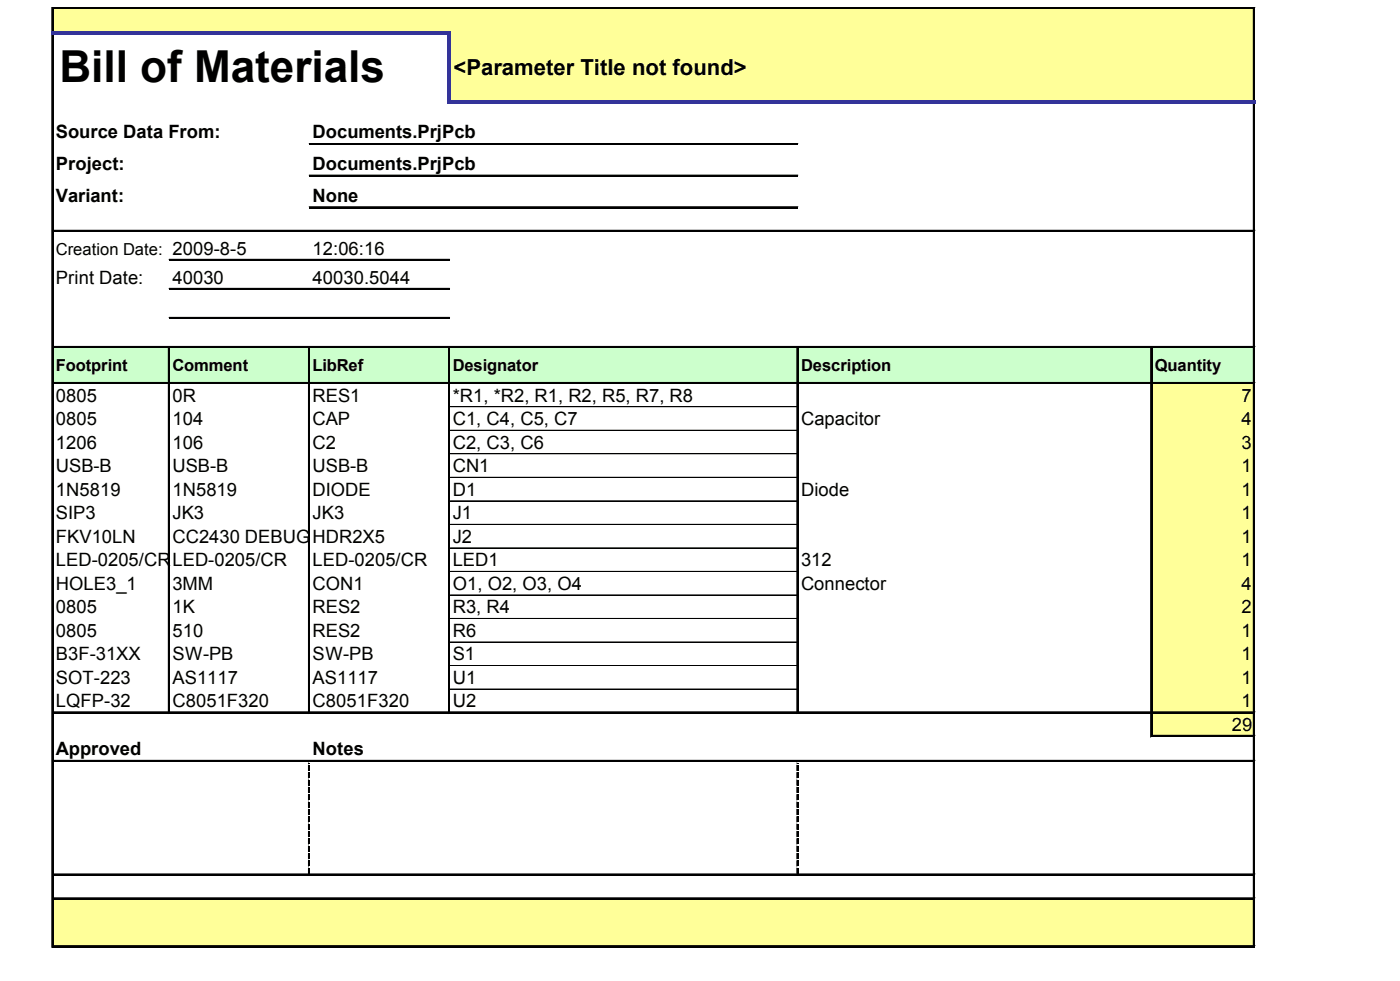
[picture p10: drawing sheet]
<svg xmlns="http://www.w3.org/2000/svg" width="291mm" height="204mm" viewBox="0 0 291 204" stroke-linecap="round" stroke-linejoin="round" font-family="sans-serif">
<defs><g id="words">
<text font-size="9.2" x="12.4" y="17.1">Bill of Materials</text>
<text font-size="4.6" x="94.3" y="15.5">&lt;Parameter Title not found&gt;</text>
<g font-size="3.8">
<text x="11.6" y="28.8">Source Data From:</text>
<text x="65" y="28.8">Documents.PrjPcb</text>
<text x="11.6" y="35.4">Project:</text>
<text x="65" y="35.4">Documents.PrjPcb</text>
<text x="11.6" y="41.9">Variant:</text>
<text x="65" y="41.9">None</text>
<text x="65" y="52.9">12:06:16</text>
<text x="11.6" y="59">Print Date:</text>
<text x="35.9" y="59">40030</text>
<text x="65" y="59">40030.5044</text>
<text x="11.6" y="83.5">0805</text>
<text x="35.9" y="83.5">0R</text>
<text x="65" y="83.5">RES1</text>
<text x="94.1" y="83.5">*R1, *R2, R1, R2, R5, R7, R8</text>
<text x="258.1" y="83.5">7</text>
<text x="11.6" y="88.4">0805</text>
<text x="35.9" y="88.4">104</text>
<text x="65" y="88.4">CAP</text>
<text x="94.1" y="88.4">C1, C4, C5, C7</text>
<text x="166.5" y="88.4">Capacitor</text>
<text x="258.1" y="88.4">4</text>
<text x="11.6" y="93.3">1206</text>
<text x="35.9" y="93.3">106</text>
<text x="65" y="93.3">C2</text>
<text x="94.1" y="93.3">C2, C3, C6</text>
<text x="258.1" y="93.3">3</text>
<text x="11.6" y="98.2">USB-B</text>
<text x="35.9" y="98.2">USB-B</text>
<text x="65" y="98.2">USB-B</text>
<text x="94.1" y="98.2">CN1</text>
<text x="258.1" y="98.2">1</text>
<text x="11.6" y="103">1N5819</text>
<text x="11.6" y="107.9">SIP3</text>
<text x="35.9" y="103">1N5819</text>
<text x="35.9" y="107.9">JK3</text>
<text x="65" y="103">DIODE</text>
<text x="65" y="107.9">JK3</text>
<text x="94.1" y="103">D1</text>
<text x="94.1" y="107.9">J1</text>
<text x="166.5" y="103">Diode</text>
<text x="258.1" y="103">1</text>
<text x="258.1" y="107.9">1</text>
<text x="11.6" y="112.8">FKV10LN</text>
<text x="35.9" y="112.8">CC2430 DEBUG</text>
<text x="65" y="112.8">HDR2X5</text>
<text x="94.1" y="112.8">J2</text>
<text x="258.1" y="112.8">1</text>
<text x="11.6" y="117.7">LED-0205/CR</text>
<text x="35.9" y="117.7">LED-0205/CR</text>
<text x="65" y="117.7">LED-0205/CR</text>
<text x="94.1" y="117.7">LED1</text>
<text x="166.5" y="117.7">312</text>
<text x="258.1" y="117.7">1</text>
<text x="11.6" y="122.6">HOLE3_1</text>
<text x="35.9" y="122.6">3MM</text>
<text x="65" y="122.6">CON1</text>
<text x="94.1" y="122.6">O1, O2, O3, O4</text>
<text x="166.5" y="122.6">Connector</text>
<text x="258.1" y="122.6">4</text>
<text x="11.6" y="127.5">0805</text>
<text x="35.9" y="127.5">1K</text>
<text x="65" y="127.5">RES2</text>
<text x="94.1" y="127.5">R3, R4</text>
<text x="258.1" y="127.5">2</text>
<text x="11.6" y="132.4">0805</text>
<text x="11.6" y="137.3">B3F-31XX</text>
<text x="35.9" y="132.4">510</text>
<text x="35.9" y="137.3">SW-PB</text>
<text x="65" y="132.4">RES2</text>
<text x="65" y="137.3">SW-PB</text>
<text x="94.1" y="132.4">R6</text>
<text x="94.1" y="137.3">S1</text>
<text x="258.1" y="132.4">1</text>
<text x="258.1" y="137.3">1</text>
<text x="11.6" y="142.2">SOT-223</text>
<text x="35.9" y="142.2">AS1117</text>
<text x="65" y="142.2">AS1117</text>
<text x="94.1" y="142.2">U1</text>
<text x="258.1" y="142.2">1</text>
<text x="11.6" y="147.1">LQFP-32</text>
<text x="35.9" y="147.1">C8051F320</text>
<text x="65" y="147.1">C8051F320</text>
<text x="94.1" y="147.1">U2</text>
<text x="258.1" y="147.1">1</text>
<text x="256.1" y="151.9">29</text>
<text x="11.6" y="156.8">Approved</text>
<text x="65" y="156.8">Notes</text>
</g>
<g font-size="3.4">
<text x="11.6" y="53">Creation Date: 2009-8-5</text>
<text x="11.6" y="77">Footprint</text>
<text x="35.9" y="77">Comment</text>
<text x="65" y="77">LibRef</text>
<text x="94.1" y="77">Designator</text>
<text x="166.5" y="77">Description</text>
<text x="240.1" y="77">Quantity</text>
</g>
</g></defs>
<g fill="#ff9">
<path d="M11.1 1.8h249.7v5h-249.7z"/>
<path d="M93.4 6.8h167.4v14.4h-167.4z"/>
</g>
<path d="M11.1 72.2h249.7v7.5h-249.7z" fill="#cfc"/>
<g fill="#ff9">
<path d="M239.3 79.6h21.5v5h-21.5z"/>
<path d="M239.3 84.5h21.5v5h-21.5z"/>
<path d="M239.3 89.4h21.5v5h-21.5z"/>
<path d="M239.3 94.3h21.5v5h-21.5z"/>
<path d="M239.3 99.2h21.5v5h-21.5z"/>
<path d="M239.3 104.1h21.5v5h-21.5z"/>
<path d="M239.3 109h21.5v5h-21.5z"/>
<path d="M239.3 113.9h21.5v4.9h-21.5z"/>
<path d="M239.3 118.8h21.5v4.9h-21.5z"/>
<path d="M239.3 123.7h21.5v4.9h-21.5z"/>
<path d="M239.3 128.5h21.5v5h-21.5z"/>
<path d="M239.3 133.4h21.5v5h-21.5z"/>
<path d="M239.3 138.3h21.5v5h-21.5z"/>
<path d="M239.3 143.2h21.5v5h-21.5z"/>
<path d="M239.3 148.1h21.5v5h-21.5z"/>
<path d="M11.1 186.8h249.7v10h-249.7z"/>
</g>
<path d="M10.8 1.5v4.9M260.5 1.9v18.8" fill="none" stroke="#000" stroke-width=".21"/>
<path d="M10.9 1.5v4.9M260.7 1.9v18.8" fill="none" stroke="#000" stroke-width=".36"/>
<path d="M93 7.1h.8v14.4h-.8z" fill="#339"/>
<g fill="none" stroke="#000" stroke-width=".21">
<path d="M10.8 7.1v189.8M11.1 1.5h249.8M260.5 21.5v175.4M35 72.4v75.9M64.1 72.4v75.9M93.3 72.4v75.9M165.7 72.4v75.9M239.2 72.4v80.8M64.1 158.6v.1M64.1 159v1.2M165.7 158.6v.1M165.7 159v1.2"/>
<path d="M64.1 160.6v1.1M64.1 162.1v1.1M64.1 163.6v1.2M64.1 165.1v1.2M64.1 166.7v1.1M64.1 168.2v1.1M64.1 169.7v1.2M64.1 171.3v1.1M64.1 172.8v1.1M64.1 174.3v1.2M64.1 175.8v1.2M64.1 177.4v1.1"/>
<path d="M64.1 178.9v1.1M165.7 160.6v1.1M165.7 162.1v1.1M165.7 163.6v1.2M165.7 165.1v1.2M165.7 166.7v1.1M165.7 168.2v1.1M165.7 169.7v1.2M165.7 171.3v1.1M165.7 172.8v1.1M165.7 174.3v1.2M165.7 175.8v1.2"/>
<path d="M165.7 177.4v1.1M165.7 178.9v1.1M64.1 180.4v1.2M165.7 180.4v1.2"/>
</g>
<path d="M10.9 7.1v189.8M260.7 21.5v175.4M35.2 72.4v75.9M64.3 72.4v75.9M93.4 72.4v75.9M165.8 72.4v75.9M239.4 72.4v80.8" fill="none" stroke="#000" stroke-width=".36"/>
<g fill="#000">
<path d="M64.1 158.6l.4 .1zM64.1 159h.4v1.2h-.4zM165.7 158.6l.3 .1zM165.7 159h.3v1.2h-.3zM64.1 160.6h.4v1.1h-.4zM64.1 162.1h.4v1.1h-.4zM64.1 163.6h.4v1.2h-.4zM64.1 165.1h.4v1.2h-.4zM64.1 166.7h.4v1.1h-.4zM64.1 168.2h.4v1.1h-.4zM64.1 169.7h.4v1.2h-.4zM64.1 171.3h.4v1.1h-.4z"/>
<path d="M64.1 172.8h.4v1.1h-.4zM64.1 174.3h.4v1.2h-.4zM64.1 175.8h.4v1.2h-.4zM64.1 177.4h.4v1.1h-.4zM64.1 178.9h.4v1.1h-.4zM165.7 160.6h.3v1.1h-.3zM165.7 162.1h.3v1.1h-.3zM165.7 163.6h.3v1.2h-.3zM165.7 165.1h.3v1.2h-.3zM165.7 166.7h.3v1.1h-.3zM165.7 168.2h.3v1.1h-.3zM165.7 169.7h.3v1.2h-.3z"/>
<path d="M165.7 171.3h.3v1.1h-.3zM165.7 172.8h.3v1.1h-.3zM165.7 174.3h.3v1.2h-.3zM165.7 175.8h.3v1.2h-.3zM165.7 177.4h.3v1.1h-.3zM165.7 178.9h.3v1.1h-.3zM64.1 180.4h.4v1.2h-.4zM165.7 180.4h.3v1.2h-.3z"/>
</g>
<path d="M11.1 1.7h249.8" fill="none" stroke="#000" stroke-width=".38"/>
<g fill="#339">
<path d="M10.8 6.4h83v.7h-83z"/>
<path d="M93.8 20.7h167.1v.8h-167.1z"/>
</g>
<g fill="none" stroke="#000" stroke-width=".21">
<path d="M64.3 29.8h101.6M64.3 36.4h101.6M11.1 47.9h249.8M35.1 53.9h58.4M35.1 59.9h58.4M64.3 43h101.6M11.1 72h249.8M11.1 79.5h249.8M35.1 66h58.4M93.6 84.5l72.1 .1M93.6 89.4l72.1 .1M93.6 94.3h72.1"/>
<path d="M93.6 94.4h72.1M93.6 99.2h72.1M93.6 104.1h72.1M93.6 109h72.1M93.6 113.9h72.1M93.6 118.8h72.1M93.6 123.7h72.1M93.6 128.5h72.1M93.6 128.6h72.1M93.6 133.4l72.1 .1M93.6 138.3l72.1 .1M11.1 148h249.8"/>
<path d="M11.1 158h249.8M93.6 143.2l72.1 .1M239.6 152.8h21.3M11.1 181.6h249.8M11.1 186.6h249.8M11.1 196.5h249.8"/>
</g>
<g fill="none" stroke="#000" stroke-width=".38">
<path d="M64.3 30h101.6M64.3 36.6h101.6M11.1 48.1h249.8M35.1 54.1h58.4M64.3 43.2h101.6M11.1 72.2h249.8M11.1 79.7h249.8M35.1 60.1h58.4M35.1 66.2h58.4M11.1 148.1h249.8M11.1 158.2h249.8M239.6 153h21.3"/>
<path d="M11.1 181.8h249.8M11.1 186.8h249.8M11.1 196.7h249.8"/>
</g>
<use href="#words"/>
</svg>
